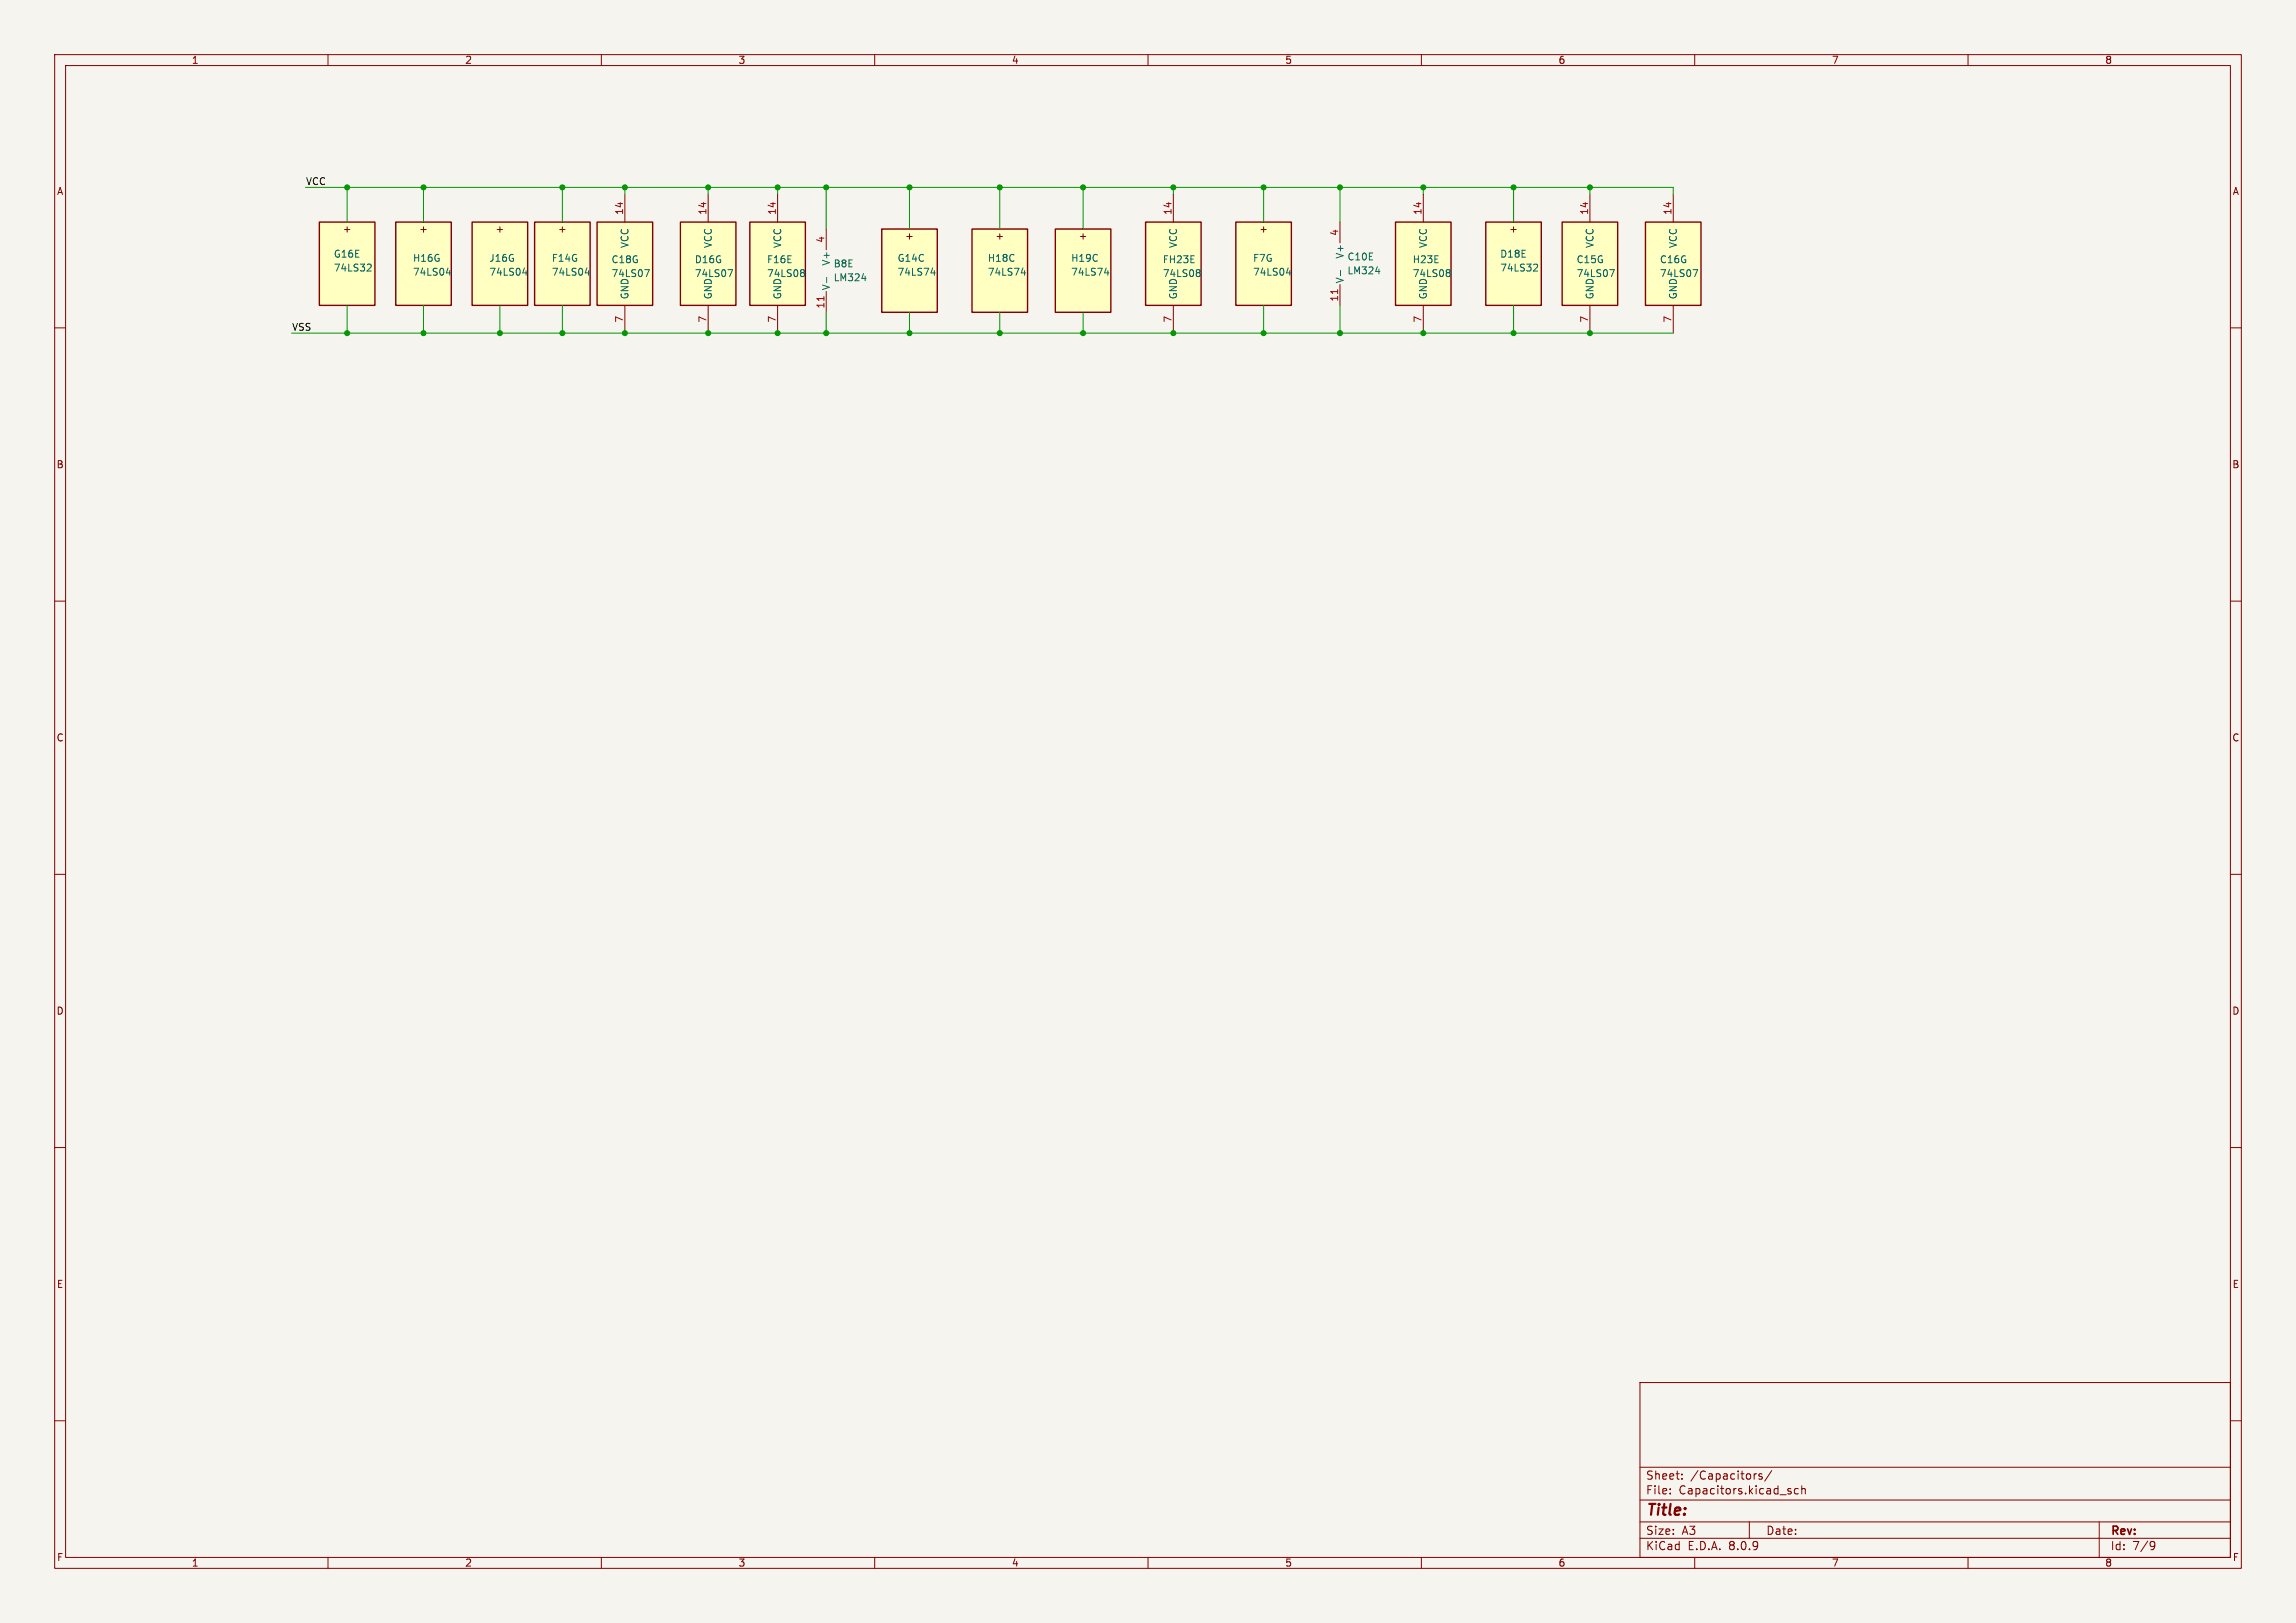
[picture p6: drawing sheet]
<svg xmlns="http://www.w3.org/2000/svg" width="420mm" height="297mm" viewBox="0 0 420 297" stroke-linecap="round" stroke-linejoin="round" font-family="sans-serif">
<defs><g id="words">
<text font-size="2.8" fill="#840000" x="301" y="277.9">Title:</text>
<g font-size="2.1" fill="#840000">
<text x="301" y="273.7">File:</text>
<text x="301" y="271">Sheet:</text>
<text x="307.1" y="273.7">Capacitors.kicad_sch</text>
<text x="309.2" y="271">/Capacitors/</text>
<text x="301" y="281.1">Size:</text>
<text x="307.6" y="281.1">A3</text>
<text x="323" y="281.1">Date:</text>
<text x="386" y="281.3">Rev:</text>
<text x="301" y="283.9">KiCad</text>
<text x="308.7" y="283.9">E.D.A.</text>
<text x="316.3" y="283.9">8.0.9</text>
<text x="386" y="283.9">Id:</text>
<text x="390.1" y="283.9">7/9</text>
</g>
<g font-size="1.8" fill="#840000">
<text x="35" y="11.9">1</text>
<text x="85" y="11.9">2</text>
<text x="135" y="11.9">3</text>
<text x="185" y="11.9">4</text>
<text x="235" y="11.9">5</text>
<text x="285" y="11.9">6</text>
<text x="335" y="11.9">7</text>
<text x="385" y="11.9">8</text>
<text x="10.3" y="35.9">A</text>
<text x="408.3" y="35.9">A</text>
<text x="62.6" y="42.8">+</text>
<text x="76.6" y="42.8">+</text>
<text x="90.5" y="42.8">+</text>
<text x="102" y="42.8">+</text>
<text x="165.5" y="44.1">+</text>
<text x="182" y="44.1">+</text>
<text x="197.2" y="44.1">+</text>
<text x="230.2" y="42.8">+</text>
<text x="276" y="42.8">+</text>
<text x="10.3" y="85.9">B</text>
<text x="408.2" y="85.9">B</text>
<text x="10.3" y="135.9">C</text>
<text x="408.2" y="135.9">C</text>
<text x="10.3" y="185.9">D</text>
<text x="408.2" y="185.9">D</text>
<text x="10.3" y="235.9">E</text>
<text x="408.3" y="235.9">E</text>
<text x="10.3" y="285.9">F</text>
<text x="35" y="286.9">1</text>
<text x="85" y="286.9">2</text>
<text x="135" y="286.9">3</text>
<text x="185" y="286.9">4</text>
<text x="235" y="286.9">5</text>
<text x="285" y="286.9">6</text>
<text x="335" y="286.9">7</text>
<text x="385" y="286.9">8</text>
<text x="408.3" y="285.9">F</text>
</g>
<g font-size="1.8" fill="#0f0f0f">
<text x="55.9" y="33.9">VCC</text>
<text x="53.3" y="60.6">VSS</text>
</g>
<g font-size="1.8" fill="#a90000">
<text x="114" y="39.4" transform="rotate(-90 114 39.4)">14</text>
<text x="129.3" y="39.4" transform="rotate(-90 129.3 39.4)">14</text>
<text x="142" y="39.4" transform="rotate(-90 142 39.4)">14</text>
<text x="214.4" y="39.4" transform="rotate(-90 214.4 39.4)">14</text>
<text x="260.1" y="39.4" transform="rotate(-90 260.1 39.4)">14</text>
<text x="290.6" y="39.4" transform="rotate(-90 290.6 39.4)">14</text>
<text x="305.8" y="39.4" transform="rotate(-90 305.8 39.4)">14</text>
<text x="150.9" y="44.5" transform="rotate(-90 150.9 44.5)">4</text>
<text x="244.9" y="43.3" transform="rotate(-90 244.9 43.3)">4</text>
<text x="114" y="59.1" transform="rotate(-90 114 59.1)">7</text>
<text x="129.3" y="59.1" transform="rotate(-90 129.3 59.1)">7</text>
<text x="142" y="59.1" transform="rotate(-90 142 59.1)">7</text>
<text x="150.9" y="56.6" transform="rotate(-90 150.9 56.6)">11</text>
<text x="214.4" y="59.1" transform="rotate(-90 214.4 59.1)">7</text>
<text x="244.9" y="55.3" transform="rotate(-90 244.9 55.3)">11</text>
<text x="260.1" y="59.1" transform="rotate(-90 260.1 59.1)">7</text>
<text x="290.6" y="59.1" transform="rotate(-90 290.6 59.1)">7</text>
<text x="305.8" y="59.1" transform="rotate(-90 305.8 59.1)">7</text>
</g>
<g font-size="1.8" fill="#006464">
<text x="61" y="47.3">G16E</text>
<text x="115.2" y="45.5" transform="rotate(-90 115.2 45.5)">VCC</text>
<text x="130.4" y="45.5" transform="rotate(-90 130.4 45.5)">VCC</text>
<text x="143.1" y="45.5" transform="rotate(-90 143.1 45.5)">VCC</text>
<text x="215.5" y="45.5" transform="rotate(-90 215.5 45.5)">VCC</text>
<text x="246" y="47.4" transform="rotate(-90 246 47.4)">V+</text>
<text x="246.4" y="47.9">C10E</text>
<text x="261.2" y="45.5" transform="rotate(-90 261.2 45.5)">VCC</text>
<text x="274.3" y="47.3">D18E</text>
<text x="291.7" y="45.5" transform="rotate(-90 291.7 45.5)">VCC</text>
<text x="306.9" y="45.5" transform="rotate(-90 306.9 45.5)">VCC</text>
<text x="61" y="49.9">74LS32</text>
<text x="75.4" y="48.1">H16G</text>
<text x="75.4" y="50.6">74LS04</text>
<text x="89.4" y="48.1">J16G</text>
<text x="89.4" y="50.6">74LS04</text>
<text x="100.8" y="48.1">F14G</text>
<text x="100.8" y="50.6">74LS04</text>
<text x="111.8" y="48.4">C18G</text>
<text x="111.8" y="50.9">74LS07</text>
<text x="127" y="48.4">D16G</text>
<text x="127" y="50.9">74LS07</text>
<text x="140.2" y="48.4">F16E</text>
<text x="140.2" y="50.9">74LS08</text>
<text x="152" y="53.2" transform="rotate(-90 152 53.2)">V-</text>
<text x="152" y="48.7" transform="rotate(-90 152 48.7)">V+</text>
<text x="152.4" y="49.1">B8E</text>
<text x="152.4" y="51.7">LM324</text>
<text x="164.1" y="48.1">G14C</text>
<text x="164.1" y="50.6">74LS74</text>
<text x="180.6" y="48.1">H18C</text>
<text x="180.6" y="50.6">74LS74</text>
<text x="195.8" y="48.1">H19C</text>
<text x="195.8" y="50.6">74LS74</text>
<text x="212.6" y="48.4">FH23E</text>
<text x="212.6" y="50.9">74LS08</text>
<text x="229.1" y="48.1">F7G</text>
<text x="229.1" y="50.6">74LS04</text>
<text x="246" y="51.9" transform="rotate(-90 246 51.9)">V-</text>
<text x="246.4" y="50.4">LM324</text>
<text x="258.3" y="48.4">H23E</text>
<text x="258.3" y="50.9">74LS08</text>
<text x="274.3" y="49.9">74LS32</text>
<text x="288.3" y="48.4">C15G</text>
<text x="288.3" y="50.9">74LS07</text>
<text x="303.5" y="48.4">C16G</text>
<text x="303.5" y="50.9">74LS07</text>
<text x="115.2" y="54.9" transform="rotate(-90 115.2 54.9)">GND</text>
<text x="130.4" y="54.9" transform="rotate(-90 130.4 54.9)">GND</text>
<text x="143.1" y="54.9" transform="rotate(-90 143.1 54.9)">GND</text>
<text x="215.5" y="54.9" transform="rotate(-90 215.5 54.9)">GND</text>
<text x="261.2" y="54.9" transform="rotate(-90 261.2 54.9)">GND</text>
<text x="291.7" y="54.9" transform="rotate(-90 291.7 54.9)">GND</text>
<text x="306.9" y="54.9" transform="rotate(-90 306.9 54.9)">GND</text>
</g>
</g></defs>
<path d="M0 0h420v297h-420z" fill="#f5f4ef" stroke="#f5f4ef" stroke-width=".18"/>
<g fill="none" stroke="#840000" stroke-width=".18">
<path d="M10 10h400v277h-400zM12 12h396v273h-396zM60 10v2M110 10v2M160 10v2M210 10v2M260 10v2M310 10v2M360 10v2M10 60h2M408 60h2M10 110h2"/>
<path d="M408 110h2M10 160h2M408 160h2M10 210h2M408 210h2M300 253h108v32h-108zM10 260h2M300 278.5h108M300 274.5h108M300 268.5h108M305.5 273.2v.2M305.5 272.5v.1"/>
<path d="M307.7 270.5v.2M307.7 269.8v.1M320 278.5v3M321.3 269.7l-.3 .1M322.3 269.8l-.4-.1-.2 .2 .1 .2 .5 .2v.3h-.6M324.1 269.1l-1.3 1.9M327.4 272.9l.3 .2-.3 .3M327.4 272.4l.2 .1M328.9 272.5l-.4-.1-.3 .3v.4l.2 .2h.5M329.6 272.5l.2-.1 .4 .1v.9M329.6 271.9v1.5M384 278.5v6.5"/>
<path d="M408 260h2M60 285v2M110 285v2M160 285v2M210 285v2M260 285v2M300 281.5h108M310 285v2M360 285v2M393.6 282.1l.5 .1a.99 .99 0 0 1-.4 1.4h-.3M394.2 282.7l-.3 .3h-.3"/>
</g>
<path d="M137.2 40.6h10.1v15.3h-10.1z" fill="#ffffc2"/>
<path d="M137.2 40.6h10.1v15.3h-10.1z" fill="none" stroke="#840000" stroke-width=".25"/>
<path d="M142.2 35.6v5M142.2 55.9v5.1" fill="none" stroke="#840000" stroke-width=".18"/>
<path d="M146.7 49.3h.2l.3 .3-.3 .3M146.7 49.9h.2M146.9 49.9l.3 .2v.3l-.2 .2h-.3" fill="none" stroke="#006464" stroke-width=".18"/>
<path d="M109.2 40.6h10.2v15.3h-10.2z" fill="#ffffc2"/>
<path d="M109.2 40.6h10.2v15.3h-10.2z" fill="none" stroke="#840000" stroke-width=".25"/>
<path d="M114.3 35.6v5M114.3 55.9v5.1" fill="none" stroke="#840000" stroke-width=".18"/>
<path d="M117.9 49.3h.9l-.6 1.3" fill="none" stroke="#006464" stroke-width=".18"/>
<path d="M177.8 41.9h10.2v15.3h-10.2z" fill="#ffffc2"/>
<path d="M177.8 41.9h10.2v15.3h-10.2z" fill="none" stroke="#840000" stroke-width=".25"/>
<path d="M186.8 49.9h.8M187.4 49.5v.9" fill="none" stroke="#006464" stroke-width=".18"/>
<path d="M58.4 40.6h10.2v15.3h-10.2z" fill="#ffffc2"/>
<path d="M58.4 40.6h10.2v15.3h-10.2z" fill="none" stroke="#840000" stroke-width=".25"/>
<path d="M67.4 48.3l.4 .1 .1 .3-.8 .9h.8" fill="none" stroke="#006464" stroke-width=".18"/>
<path d="M72.4 40.6h10.1v15.3h-10.1z" fill="#ffffc2"/>
<path d="M72.4 40.6h10.1v15.3h-10.1z" fill="none" stroke="#840000" stroke-width=".25"/>
<path d="M81.7 49.9h.7M82.3 49.5v.9M245.2 49.5v1M251.6 49.7h.8" fill="none" stroke="#006464" stroke-width=".18"/>
<path d="M245.1 40.6v3.9M245.1 52.1v3.8" fill="none" stroke="#840000" stroke-width=".18"/>
<path d="M244.7 53v.7" fill="none" stroke="#a90000" stroke-width=".18"/>
<path d="M255.3 40.6h10.1v15.3h-10.1z" fill="#ffffc2"/>
<path d="M255.3 40.6h10.1v15.3h-10.1z" fill="none" stroke="#840000" stroke-width=".25"/>
<path d="M260.3 35.6v5M260.3 55.9v5.1" fill="none" stroke="#840000" stroke-width=".18"/>
<path d="M264.8 49.3h.2l.3 .3-.3 .3M264.8 49.9h.2M265 49.9l.3 .2v.3l-.2 .2h-.3" fill="none" stroke="#006464" stroke-width=".18"/>
<path d="M97.8 40.6h10.1v15.3h-10.1z" fill="#ffffc2"/>
<path d="M97.8 40.6h10.1v15.3h-10.1z" fill="none" stroke="#840000" stroke-width=".25"/>
<path d="M107.1 49.9h.7M107.7 49.5v.9" fill="none" stroke="#006464" stroke-width=".18"/>
<path d="M86.4 40.6h10.1v15.3h-10.1z" fill="#ffffc2"/>
<path d="M86.4 40.6h10.1v15.3h-10.1z" fill="none" stroke="#840000" stroke-width=".25"/>
<path d="M95.6 49.9h.8M96.2 49.5v.9" fill="none" stroke="#006464" stroke-width=".18"/>
<path d="M209.5 40.6h10.2v15.3h-10.2z" fill="#ffffc2"/>
<path d="M209.5 40.6h10.2v15.3h-10.2z" fill="none" stroke="#840000" stroke-width=".25"/>
<path d="M214.6 35.6v5M214.6 55.9v5.1" fill="none" stroke="#840000" stroke-width=".18"/>
<path d="M219.1 49.3h.2l.2 .3-.2 .3M219.1 49.9h.2M219.3 49.9l.2 .2v.3l-.1 .2h-.3" fill="none" stroke="#006464" stroke-width=".18"/>
<path d="M124.5 40.6h10.1v15.3h-10.1z" fill="#ffffc2"/>
<path d="M124.5 40.6h10.1v15.3h-10.1z" fill="none" stroke="#840000" stroke-width=".25"/>
<path d="M129.5 35.6v5M129.5 55.9v5.1" fill="none" stroke="#840000" stroke-width=".18"/>
<path d="M133.2 49.3h.8l-.5 1.3" fill="none" stroke="#006464" stroke-width=".18"/>
<path d="M193 41.9h10.2v15.3h-10.2z" fill="#ffffc2"/>
<path d="M193 41.9h10.2v15.3h-10.2z" fill="none" stroke="#840000" stroke-width=".25"/>
<path d="M202.1 49.9h.7M202.7 49.5v.9" fill="none" stroke="#006464" stroke-width=".18"/>
<path d="M301 40.6h10.1v15.3h-10.1z" fill="#ffffc2"/>
<path d="M301 40.6h10.1v15.3h-10.1z" fill="none" stroke="#840000" stroke-width=".25"/>
<path d="M306.1 35.6v5M306.1 55.9v5.1" fill="none" stroke="#840000" stroke-width=".18"/>
<path d="M309.7 49.3h.8l-.5 1.3" fill="none" stroke="#006464" stroke-width=".18"/>
<path d="M285.7 40.6h10.2v15.3h-10.2z" fill="#ffffc2"/>
<path d="M285.7 40.6h10.2v15.3h-10.2z" fill="none" stroke="#840000" stroke-width=".25"/>
<path d="M290.8 35.6v5M290.8 55.9v5.1" fill="none" stroke="#840000" stroke-width=".18"/>
<path d="M294.4 49.3h.9l-.5 1.3" fill="none" stroke="#006464" stroke-width=".18"/>
<path d="M271.8 40.6h10.1v15.3h-10.1z" fill="#ffffc2"/>
<path d="M271.8 40.6h10.1v15.3h-10.1z" fill="none" stroke="#840000" stroke-width=".25"/>
<path d="M280.7 48.3l.4 .1 .2 .3-.8 .9h.8" fill="none" stroke="#006464" stroke-width=".18"/>
<path d="M226.1 40.6h10.1v15.3h-10.1z" fill="#ffffc2"/>
<path d="M226.1 40.6h10.1v15.3h-10.1z" fill="none" stroke="#840000" stroke-width=".25"/>
<path d="M235.3 49.9h.8M235.9 49.5v.9" fill="none" stroke="#006464" stroke-width=".18"/>
<path d="M161.3 41.9h10.1v15.3h-10.1z" fill="#ffffc2"/>
<path d="M161.3 41.9h10.1v15.3h-10.1z" fill="none" stroke="#840000" stroke-width=".25"/>
<path d="M151.2 50.8v.9M157.7 51h.7M170.3 49.9h.8M170.9 49.5v.9" fill="none" stroke="#006464" stroke-width=".18"/>
<path d="M151.1 41.9v3.8M151.1 53.3v3.9" fill="none" stroke="#840000" stroke-width=".18"/>
<path d="M150.7 54.3v.7" fill="none" stroke="#a90000" stroke-width=".18"/>
<g fill="none" stroke="#009600" stroke-width=".18">
<path d="M55.9 34.3h250.2v1.3M63.5 34.3v6.3M77.5 34.3v6.3M102.9 34.3v6.3M114.3 34.3v1.3M129.5 34.3v1.3M142.2 34.3v1.3M151.1 34.3v7.6M166.4 34.3v7.6M182.9 34.3v7.6M198.1 34.3v7.6M214.6 34.3v1.3"/>
<path d="M231.1 34.3v6.3M245.1 34.3v6.3M260.3 34.3v1.3M276.9 34.3v6.3M290.8 34.3v1.3M63.5 55.9v5.1M77.5 55.9v5.1M91.4 55.9v5.1M102.9 55.9v5.1M151.1 57.2v3.8M166.4 57.2v3.8M182.9 57.2v3.8"/>
<path d="M198.1 57.2v3.8M231.1 55.9v5.1M245.1 55.9v5.1M276.9 55.9v5.1M53.3 61h252.8"/>
</g>
<g fill="#009600" stroke="#009600" stroke-width=".18">
<circle cx="63.5" cy="34.3" r=".46"/>
<circle cx="77.5" cy="34.3" r=".46"/>
<circle cx="114.3" cy="34.3" r=".46"/>
<circle cx="129.5" cy="34.3" r=".46"/>
<circle cx="102.9" cy="34.3" r=".46"/>
<circle cx="91.4" cy="61" r=".46"/>
<circle cx="102.9" cy="61" r=".46"/>
<circle cx="114.3" cy="61" r=".46"/>
<circle cx="129.5" cy="61" r=".46"/>
<circle cx="63.5" cy="61" r=".46"/>
<circle cx="77.5" cy="61" r=".46"/>
<circle cx="214.6" cy="34.3" r=".46"/>
<circle cx="245.1" cy="34.3" r=".46"/>
<circle cx="231.1" cy="34.3" r=".46"/>
<circle cx="198.1" cy="61" r=".46"/>
<circle cx="214.6" cy="61" r=".46"/>
<circle cx="290.8" cy="34.3" r=".46"/>
<circle cx="245.1" cy="61" r=".46"/>
<circle cx="231.1" cy="61" r=".46"/>
<circle cx="276.9" cy="34.3" r=".46"/>
<circle cx="260.3" cy="34.3" r=".46"/>
<circle cx="198.1" cy="34.3" r=".46"/>
<circle cx="290.8" cy="61" r=".46"/>
<circle cx="276.9" cy="61" r=".46"/>
<circle cx="260.3" cy="61" r=".46"/>
<circle cx="166.4" cy="34.3" r=".46"/>
<circle cx="182.9" cy="61" r=".46"/>
<circle cx="182.9" cy="34.3" r=".46"/>
<circle cx="151.1" cy="34.3" r=".46"/>
<circle cx="142.2" cy="34.3" r=".46"/>
<circle cx="151.1" cy="61" r=".46"/>
<circle cx="142.2" cy="61" r=".46"/>
<circle cx="166.4" cy="61" r=".46"/>
</g>
<use href="#words"/>
</svg>
